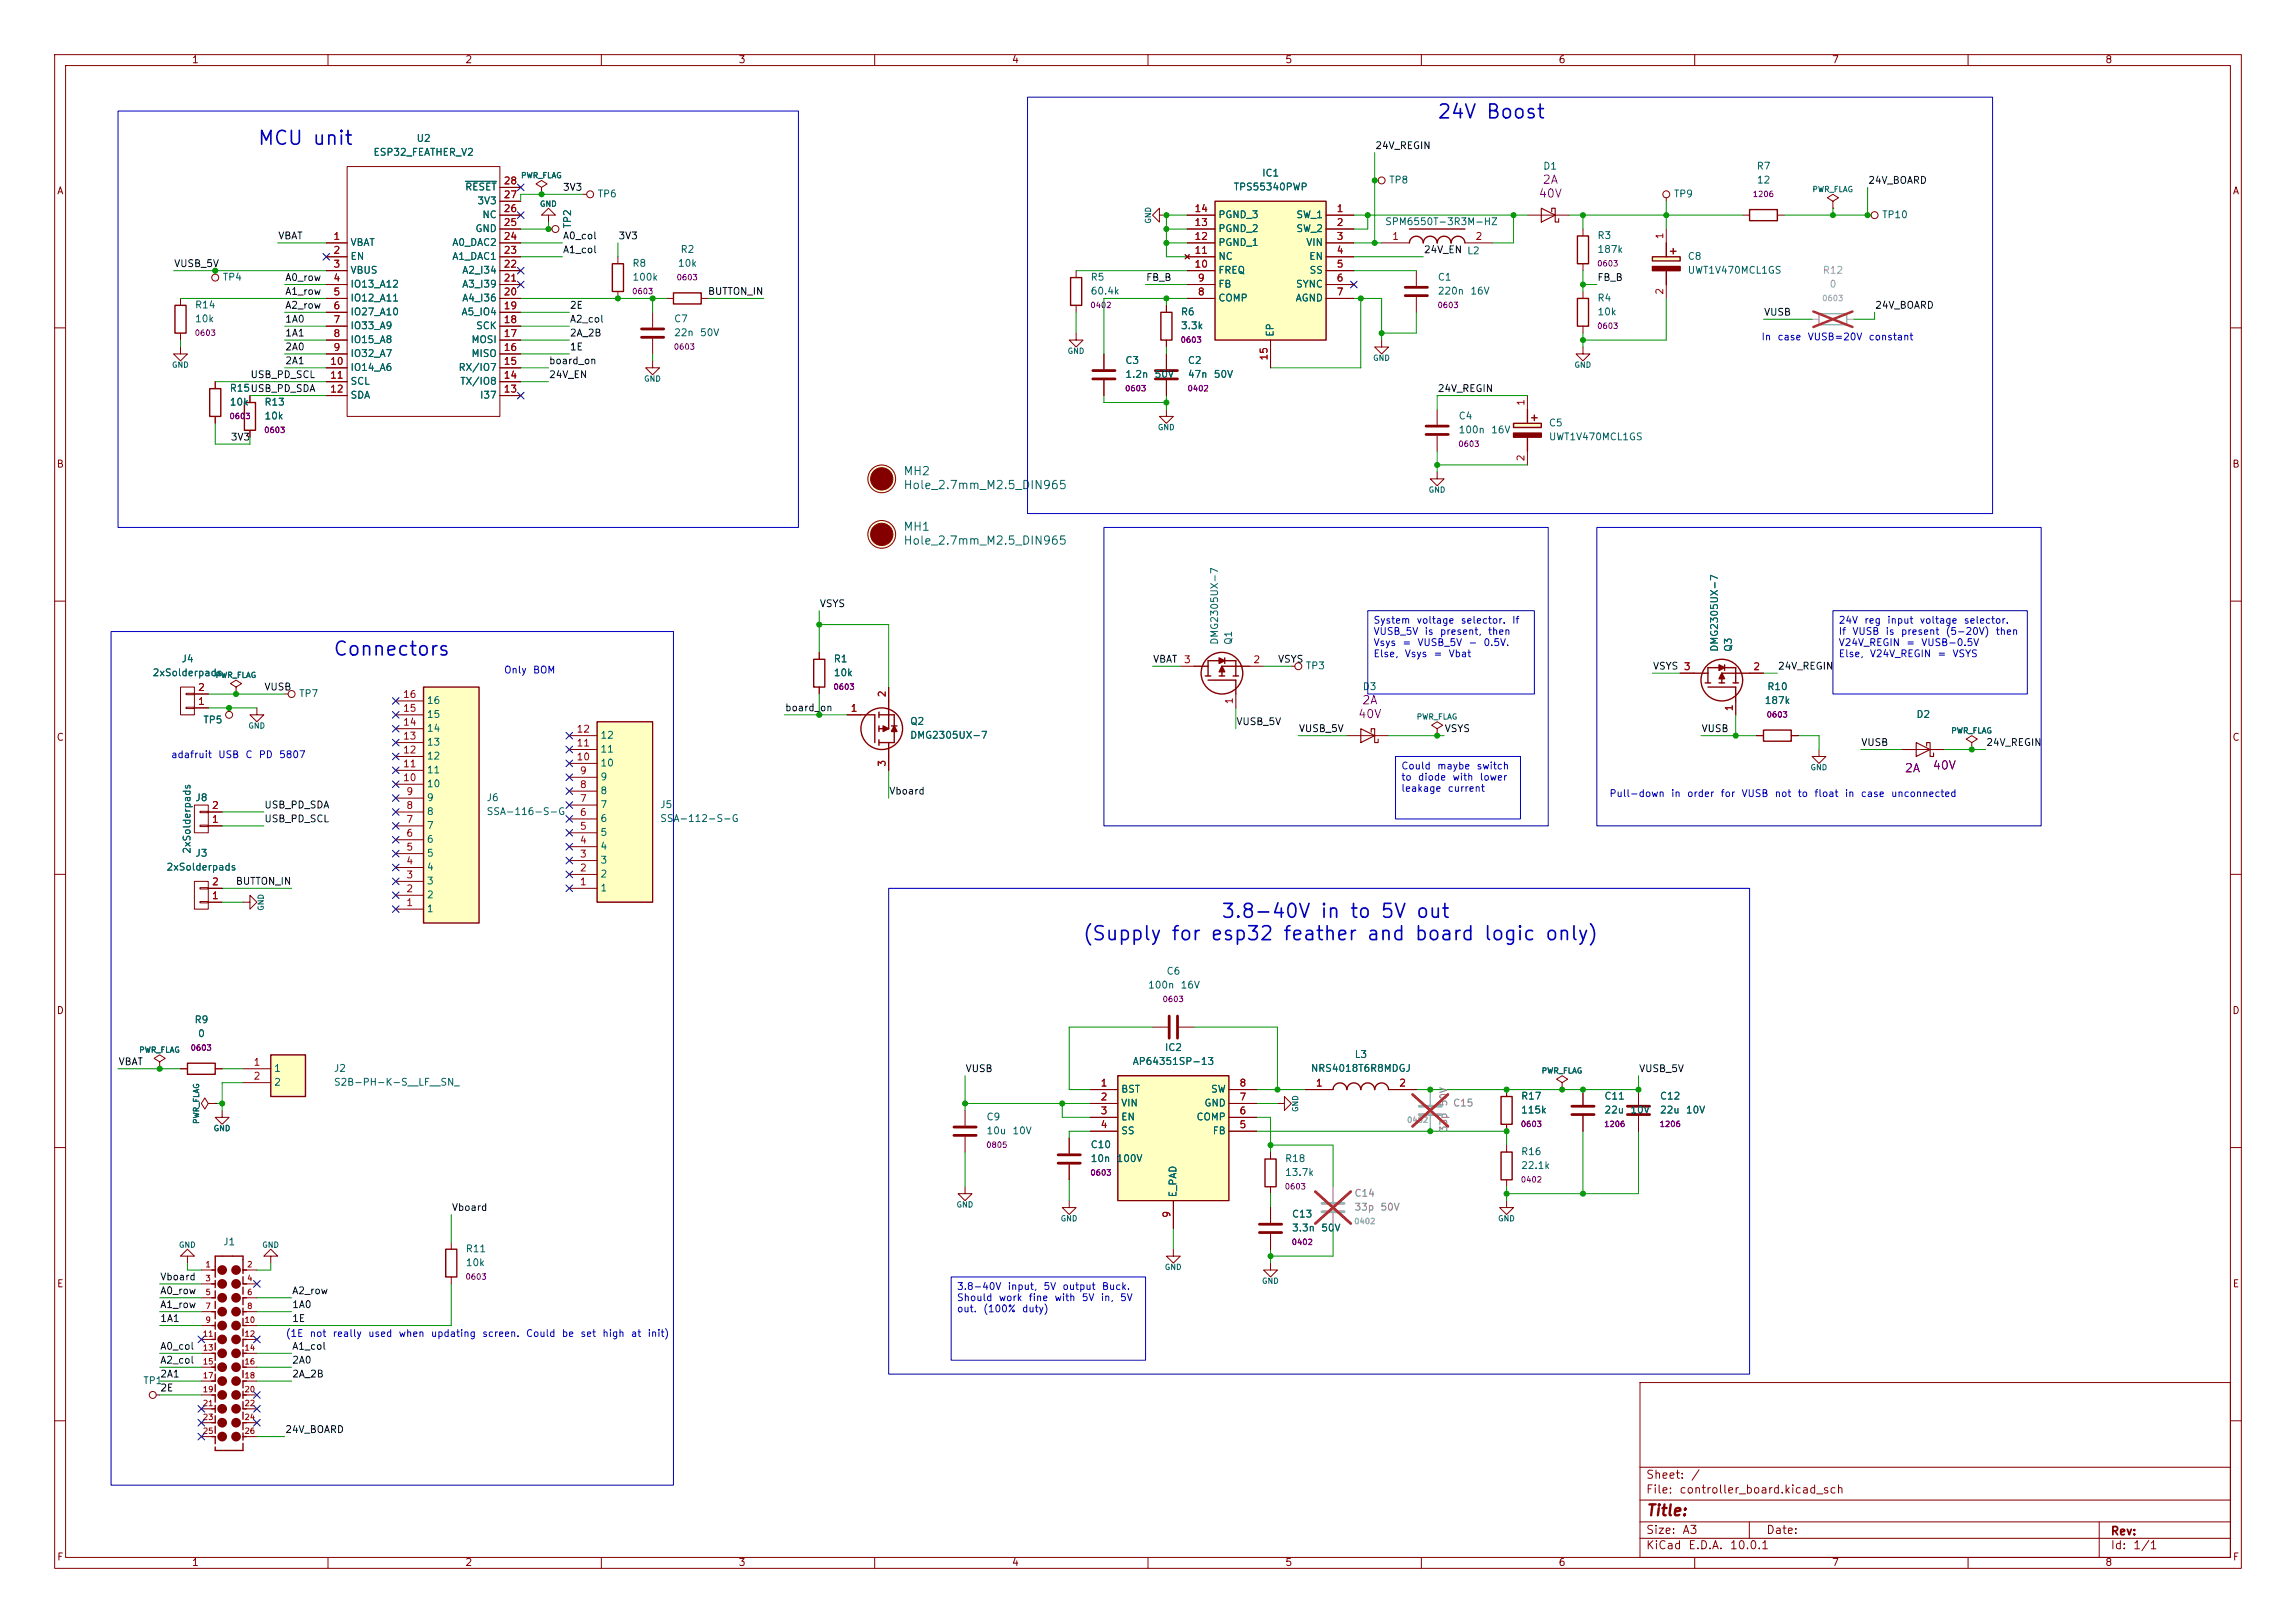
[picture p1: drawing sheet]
<svg xmlns="http://www.w3.org/2000/svg" width="420mm" height="297mm" viewBox="0 0 420 297" stroke-linecap="round" stroke-linejoin="round" font-family="sans-serif">
<defs><g id="words">
<g font-size="2.5" fill="#0000c2">
<text x="262.8" y="22.3">24V Boost</text>
<text x="47" y="27.2">MCU unit</text>
<text x="60.8" y="120.6">Connectors</text>
<text x="197.9" y="172.7">(Supply for esp32 feather and board logic only)</text>
<text x="223.2" y="168.6">3.8-40V in to 5V out</text>
</g>
<text font-size="2" fill="#840000" x="301" y="277.9">Title:</text>
<g font-size="1.5" fill="#840084">
<text x="282.1" y="34">2A</text>
<text x="281.3" y="36.6">40V</text>
<text x="248.3" y="131.8">40V</text>
<text x="249.1" y="129.3">2A</text>
<text x="348.3" y="141.7">2A</text>
<text x="353.4" y="141.2">40V</text>
</g>
<g font-size="1.5" fill="#006464">
<text x="165.2" y="87.4">MH2</text>
<text x="165.2" y="89.9">Hole_2.7mm_M2.5_DIN965</text>
<text x="165.2" y="97.5">MH1</text>
<text x="165.2" y="100.1">Hole_2.7mm_M2.5_DIN965</text>
</g>
<g font-size="1.5" fill="#840000">
<text x="301" y="273.7">File:</text>
<text x="301" y="271">Sheet:</text>
<text x="307.1" y="273.7">controller_board.kicad_sch</text>
<text x="309.2" y="271">/</text>
<text x="301" y="281.1">Size:</text>
<text x="307.6" y="281.1">A3</text>
<text x="323" y="281.1">Date:</text>
<text x="386" y="281.3">Rev:</text>
<text x="301" y="283.9">KiCad</text>
<text x="308.7" y="283.9">E.D.A.</text>
<text x="316.3" y="283.9">10.0.1</text>
<text x="386" y="283.9">Id:</text>
<text x="390.1" y="283.9">1/1</text>
</g>
<g font-size="1.3" fill="#840000">
<text x="35" y="11.9">1</text>
<text x="85" y="11.9">2</text>
<text x="135" y="11.9">3</text>
<text x="185" y="11.9">4</text>
<text x="235" y="11.9">5</text>
<text x="285" y="11.9">6</text>
<text x="335" y="11.9">7</text>
<text x="385" y="11.9">8</text>
<text x="10.3" y="35.9">A</text>
<text x="408.3" y="35.9">A</text>
<text x="10.3" y="85.9">B</text>
<text x="408.2" y="85.9">B</text>
<text x="10.3" y="135.9">C</text>
<text x="408.2" y="135.9">C</text>
<text x="10.3" y="185.9">D</text>
<text x="408.2" y="185.9">D</text>
<text x="10.3" y="235.9">E</text>
<text x="408.3" y="235.9">E</text>
<text x="10.3" y="285.9">F</text>
<text x="35" y="286.9">1</text>
<text x="85" y="286.9">2</text>
<text x="135" y="286.9">3</text>
<text x="185" y="286.9">4</text>
<text x="235" y="286.9">5</text>
<text x="285" y="286.9">6</text>
<text x="335" y="286.9">7</text>
<text x="385" y="286.9">8</text>
<text x="408.3" y="285.9">F</text>
</g>
<g font-size="1.3" fill="#006464">
<text x="68.2" y="28.8">ESP32_FEATHER_V2</text>
<text x="76.1" y="26.3">U2</text>
<text x="85" y="35.2">RESET</text>
<text x="225.6" y="35.2">TPS55340PWP</text>
<text x="230.8" y="32.6">IC1</text>
<text x="254" y="33.9">TP8</text>
<text x="282.2" y="31.3">D1</text>
<text x="321.2" y="31.3">R7</text>
<text x="321.3" y="33.9">12</text>
<text x="87.2" y="37.7">3V3</text>
<text x="88.1" y="40.2">NC</text>
<text x="104.7" y="41.9" transform="rotate(-90 104.7 41.9)">TP2</text>
<text x="109.2" y="36.4">TP6</text>
<text x="222.8" y="40.2">PGND_3</text>
<text x="237" y="40.2">SW_1</text>
<text x="253.3" y="41.5">SPM6550T-3R3M-HZ</text>
<text x="306.1" y="36.4">TP9</text>
<text x="344.2" y="40.2">TP10</text>
<text x="64" y="45.3">VBAT</text>
<text x="64" y="47.9">EN</text>
<text x="82.6" y="47.9">A1_DAC1</text>
<text x="82.6" y="45.3">A0_DAC2</text>
<text x="86.9" y="42.8">GND</text>
<text x="124.4" y="46.6">R2</text>
<text x="222.8" y="47.9">NC</text>
<text x="222.8" y="45.3">PGND_1</text>
<text x="222.8" y="42.8">PGND_2</text>
<text x="237" y="42.8">SW_2</text>
<text x="238.8" y="45.3">VIN</text>
<text x="239.4" y="47.9">EN</text>
<text x="292.1" y="44">R3</text>
<text x="292.1" y="46.6">187k</text>
<text x="308.6" y="47.9">C8</text>
<text x="40.6" y="51.7">TP4</text>
<text x="64" y="50.4">VBUS</text>
<text x="64" y="52.9">IO13_A12</text>
<text x="84.4" y="52.9">A3_I39</text>
<text x="84.4" y="50.4">A2_I34</text>
<text x="115.6" y="49.1">R8</text>
<text x="115.6" y="51.7">100k</text>
<text x="123.9" y="49.1">10k</text>
<text x="199.4" y="51.7">R5</text>
<text x="222.8" y="52.9">FB</text>
<text x="222.8" y="50.4">FREQ</text>
<text x="237" y="52.9">SYNC</text>
<text x="239.4" y="50.4">SS</text>
<text x="262.9" y="51.7">C1</text>
<text x="308.6" y="50.4">UWT1V470MCL1GS</text>
<text x="35.6" y="59.3">10k</text>
<text x="35.6" y="56.7">R14</text>
<text x="64" y="55.5">IO12_A11</text>
<text x="64" y="58">IO27_A10</text>
<text x="84.3" y="58">A5_IO4</text>
<text x="84.4" y="55.5">A4_I36</text>
<text x="123.2" y="59.3">C7</text>
<text x="199.4" y="54.2">60.4k</text>
<text x="215.9" y="58">R6</text>
<text x="222.8" y="55.5">COMP</text>
<text x="236.9" y="55.5">AGND</text>
<text x="262.9" y="54.2">220n</text>
<text x="268.8" y="54.2">16V</text>
<text x="292.1" y="55.5">R4</text>
<text x="292.1" y="58">10k</text>
<text x="64" y="60.6">IO33_A9</text>
<text x="64" y="63.1">IO15_A8</text>
<text x="64" y="65.6">IO32_A7</text>
<text x="86.1" y="65.6">MISO</text>
<text x="86.1" y="63.1">MOSI</text>
<text x="87" y="60.6">SCK</text>
<text x="123.2" y="61.8">22n</text>
<text x="127.9" y="61.8">50V</text>
<text x="215.9" y="60.6">3.3k</text>
<text x="233.3" y="61.7" transform="rotate(-90 233.3 61.7)">EP</text>
<text x="41.9" y="72">R15USB_PD_SDA</text>
<text x="41.9" y="72">R15</text>
<text x="64" y="68.2">IO14_A6</text>
<text x="64" y="70.7">SCL</text>
<text x="83.8" y="68.2">RX/IO7</text>
<text x="84.1" y="70.7">TX/IO8</text>
<text x="205.7" y="66.9">C3</text>
<text x="205.7" y="69.4">1.2n</text>
<text x="211.1" y="69.4">50V</text>
<text x="217.2" y="66.9">C2</text>
<text x="217.2" y="69.4">47n</text>
<text x="221.9" y="69.4">50V</text>
<text x="41.9" y="74.5">10k</text>
<text x="48.3" y="77.1">10k</text>
<text x="48.3" y="74.5">R13</text>
<text x="64" y="73.3">SDA</text>
<text x="87.7" y="73.3">I37</text>
<text x="266.7" y="77.1">C4</text>
<text x="266.7" y="79.6">100n</text>
<text x="272.7" y="79.6">16V</text>
<text x="283.2" y="78.3">C5</text>
<text x="283.2" y="80.9">UWT1V470MCL1GS</text>
<text x="223.1" y="118.1" transform="rotate(-90 223.1 118.1)">DMG2305UX-7</text>
<text x="225.7" y="118.1" transform="rotate(-90 225.7 118.1)">Q1</text>
<text x="314.6" y="119.4" transform="rotate(-90 314.6 119.4)">DMG2305UX-7</text>
<text x="317.1" y="119.4" transform="rotate(-90 317.1 119.4)">Q3</text>
<text x="27.8" y="124.1">2xSolderpads</text>
<text x="33.1" y="121.5">J4</text>
<text x="152.4" y="121.5">R1</text>
<text x="152.4" y="124.1">10k</text>
<text x="238.8" y="122.8">TP3</text>
<text x="54.6" y="127.9">TP7</text>
<text x="78" y="131.7">15</text>
<text x="78" y="129.1">16</text>
<text x="249.2" y="126.6">D3</text>
<text x="322.7" y="129.1">187k</text>
<text x="323.2" y="126.6">R10</text>
<text x="350.4" y="131.7">D2</text>
<text x="37.1" y="132.7">TP5</text>
<text x="78" y="136.8">13</text>
<text x="78" y="134.2">14</text>
<text x="109.7" y="135.5">12</text>
<text x="166.4" y="135.5">DMG2305UX-7</text>
<text x="166.4" y="132.9">Q2</text>
<text x="78" y="141.8">11</text>
<text x="78" y="139.3">12</text>
<text x="109.7" y="143.1">9</text>
<text x="109.7" y="140.6">10</text>
<text x="109.7" y="138">11</text>
<text x="35.6" y="146.9">J8</text>
<text x="78" y="149.5">8</text>
<text x="78" y="146.9">9</text>
<text x="78" y="144.4">10</text>
<text x="88.9" y="146.9">J6</text>
<text x="88.9" y="149.5">SSA-116-S-G</text>
<text x="109.7" y="148.2">7</text>
<text x="109.7" y="145.6">8</text>
<text x="120.7" y="148.2">J5</text>
<text x="78" y="154.5">6</text>
<text x="78" y="152">7</text>
<text x="109.7" y="155.8">4</text>
<text x="109.7" y="153.3">5</text>
<text x="109.7" y="150.7">6</text>
<text x="120.7" y="150.7">SSA-112-S-G</text>
<text x="30.3" y="159.6">2xSolderpads</text>
<text x="35.2" y="156.3" transform="rotate(-90 35.2 156.3)">2xSolderpads</text>
<text x="35.6" y="157.1">J3</text>
<text x="78" y="159.6">4</text>
<text x="78" y="157.1">5</text>
<text x="109.7" y="160.9">2</text>
<text x="109.7" y="158.3">3</text>
<text x="78" y="167.2">1</text>
<text x="78" y="164.7">2</text>
<text x="78" y="162.2">3</text>
<text x="109.7" y="163.4">1</text>
<text x="213.3" y="178.7">C6</text>
<text x="209.9" y="181.2">100n</text>
<text x="215.9" y="181.2">16V</text>
<text x="35.5" y="187.6">R9</text>
<text x="36.1" y="190.1">0</text>
<text x="50" y="196.4">1</text>
<text x="61" y="196.4">J2</text>
<text x="207.1" y="195.2">AP64351SP-13</text>
<text x="213" y="192.6">IC2</text>
<text x="239.7" y="196.4">NRS4018T6R8MDGJ</text>
<text x="247.7" y="193.9">L3</text>
<text x="50" y="199">2</text>
<text x="61" y="199">S2B-PH-K-S__LF__SN_</text>
<text x="205" y="200.3">BST</text>
<text x="205" y="202.8">VIN</text>
<text x="220.2" y="202.8">GND</text>
<text x="221.4" y="200.3">SW</text>
<text x="278.1" y="201.5">R17</text>
<text x="293.4" y="201.5">C11</text>
<text x="303.5" y="201.5">C12</text>
<text x="180.3" y="205.3">C9</text>
<text x="180.3" y="207.9">10u</text>
<text x="185.1" y="207.9">10V</text>
<text x="205" y="205.3">EN</text>
<text x="205" y="207.9">SS</text>
<text x="218.8" y="205.3">COMP</text>
<text x="221.7" y="207.9">FB</text>
<text x="278.1" y="204.1">115k</text>
<text x="293.4" y="204.1">22u</text>
<text x="298.1" y="204.1">10V</text>
<text x="303.5" y="204.1">22u</text>
<text x="308.3" y="204.1">10V</text>
<text x="199.4" y="213">10n</text>
<text x="199.4" y="210.4">C10</text>
<text x="204.1" y="213">100V</text>
<text x="235" y="213">R18</text>
<text x="235" y="215.5">13.7k</text>
<text x="278.1" y="211.7">R16</text>
<text x="278.1" y="214.2">22.1k</text>
<text x="215.5" y="219.2" transform="rotate(-90 215.5 219.2)">E_PAD</text>
<text x="236.2" y="223.1">C13</text>
<text x="236.2" y="225.7">3.3n</text>
<text x="241.6" y="225.7">50V</text>
<text x="40.7" y="228.2">J1</text>
<text x="85.1" y="232">10k</text>
<text x="85.1" y="229.5">R11</text>
<text x="26.1" y="253.6">TP1</text>
</g>
<g font-size="1.3" fill="#0f0f0f">
<text x="251.5" y="27.6">24V_REGIN</text>
<text x="102.9" y="35.2">3V3</text>
<text x="341.6" y="33.9">24V_BOARD</text>
<text x="50.8" y="44.1">VBAT</text>
<text x="102.9" y="46.6">A1_col</text>
<text x="102.9" y="44.1">A0_col</text>
<text x="113" y="44.1">3V3</text>
<text x="260.3" y="46.6">24V_EN L2</text>
<text x="31.7" y="49.2">VUSB_5V</text>
<text x="52.1" y="51.7">A0_row</text>
<text x="209.5" y="51.7">FB_B</text>
<text x="292.1" y="51.7">FB_B</text>
<text x="52.1" y="56.8">A2_row</text>
<text x="52.1" y="59.3">1A0</text>
<text x="52.1" y="54.3">A1_row</text>
<text x="104.1" y="59.3">A2_col</text>
<text x="104.1" y="56.8">2E</text>
<text x="129.4" y="54.3">BUTTON_IN</text>
<text x="322.6" y="58.1">VUSB</text>
<text x="342.9" y="56.8">24V_BOARD</text>
<text x="52.1" y="64.4">2A0</text>
<text x="52.1" y="61.9">1A1</text>
<text x="104.1" y="61.9">2A_2B</text>
<text x="104.1" y="64.4">1E</text>
<text x="45.7" y="69.5">USB_PD_SCL</text>
<text x="52.1" y="67">2A1</text>
<text x="100.3" y="67">board_on</text>
<text x="100.3" y="69.5">24V_EN</text>
<text x="262.9" y="72">24V_REGIN</text>
<text x="42.1" y="80.9">3V3</text>
<text x="149.9" y="111.4">VSYS</text>
<text x="210.8" y="121.6">VBAT</text>
<text x="233.7" y="121.6">VSYS</text>
<text x="302.3" y="122.8">VSYS 3</text>
<text x="325.1" y="122.8">24V_REGIN</text>
<text x="48.3" y="126.7">VUSB</text>
<text x="143.5" y="130.5">board_on</text>
<text x="226.1" y="133">VUSB_5V</text>
<text x="237.5" y="134.3">VUSB_5V</text>
<text x="264.2" y="134.3">VSYS</text>
<text x="311.1" y="134.3">VUSB</text>
<text x="340.4" y="136.8">VUSB</text>
<text x="363.2" y="136.8">24V_REGIN</text>
<text x="48.3" y="148.2">USB_PD_SDA</text>
<text x="162.6" y="145.7">Vboard</text>
<text x="48.3" y="150.8">USB_PD_SCL</text>
<text x="43" y="162.2">BUTTON_IN</text>
<text x="21.6" y="195.2">VBAT</text>
<text x="176.5" y="196.5">VUSB</text>
<text x="299.7" y="196.5">VUSB_5V</text>
<text x="82.5" y="221.9">Vboard</text>
<text x="29.2" y="234.6">Vboard</text>
<text x="29.2" y="237.1">A0_row</text>
<text x="29.2" y="239.7">A1_row</text>
<text x="53.3" y="239.7">1A0</text>
<text x="53.3" y="237.1">A2_row</text>
<text x="29.2" y="242.2">1A1</text>
<text x="53.3" y="242.2">1E</text>
<text x="29.2" y="247.3">A0_col</text>
<text x="29.2" y="249.8">A2_col</text>
<text x="53.3" y="249.8">2A0</text>
<text x="53.3" y="247.3">A1_col</text>
<text x="29.2" y="254.9">2E</text>
<text x="29.2" y="252.4">2A1</text>
<text x="53.3" y="252.4">2A_2B</text>
<text x="52.1" y="262.5">24V_BOARD</text>
</g>
<g font-size="1.3" fill="#a90000">
<text x="92" y="34">28</text>
<text x="92" y="41.7">25</text>
<text x="92" y="39.1">26</text>
<text x="92" y="36.6">27</text>
<text x="218.4" y="41.7">13</text>
<text x="218.4" y="39.1">14</text>
<text x="244.4" y="39.1">1</text>
<text x="244.4" y="41.7">2</text>
<text x="60.9" y="44.2">1</text>
<text x="60.9" y="46.7">2</text>
<text x="92" y="46.7">23</text>
<text x="92" y="44.2">24</text>
<text x="218.4" y="46.7">11</text>
<text x="218.4" y="44.2">12</text>
<text x="244.4" y="44.2">3</text>
<text x="244.4" y="46.7">4</text>
<text x="254.6" y="44.2">1</text>
<text x="269.8" y="44.2">2</text>
<text x="304.5" y="43.9" transform="rotate(-90 304.5 43.9)">1</text>
<text x="60.9" y="49.3">3</text>
<text x="60.9" y="51.8">4</text>
<text x="92" y="51.8">21</text>
<text x="92" y="49.3">22</text>
<text x="218.4" y="49.3">10</text>
<text x="219" y="51.8">9</text>
<text x="244.4" y="49.3">5</text>
<text x="244.4" y="51.8">6</text>
<text x="60.9" y="54.4">5</text>
<text x="60.9" y="56.9">6</text>
<text x="60.9" y="59.4">7</text>
<text x="92" y="59.4">18</text>
<text x="92" y="56.9">19</text>
<text x="92" y="54.4">20</text>
<text x="219" y="54.4">8</text>
<text x="244.4" y="54.4">7</text>
<text x="304.5" y="54" transform="rotate(-90 304.5 54)">2</text>
<text x="60.9" y="62">8</text>
<text x="60.9" y="64.5">9</text>
<text x="92" y="64.5">16</text>
<text x="92" y="62">17</text>
<text x="60.3" y="67.1">10</text>
<text x="60.3" y="69.6">11</text>
<text x="92" y="69.6">14</text>
<text x="92" y="67.1">15</text>
<text x="232.2" y="66.1" transform="rotate(-90 232.2 66.1)">15</text>
<text x="60.3" y="72.1">12</text>
<text x="92" y="72.1">13</text>
<text x="279.1" y="74.4" transform="rotate(-90 279.1 74.4)">1</text>
<text x="279.1" y="84.5" transform="rotate(-90 279.1 84.5)">2</text>
<text x="216.5" y="121.7">3</text>
<text x="229.2" y="121.7">2</text>
<text x="307.9" y="122.9">3</text>
<text x="320.6" y="122.9">2</text>
<text x="36.1" y="129.3">1</text>
<text x="36.1" y="126.7">2</text>
<text x="73.6" y="130.6">15</text>
<text x="73.6" y="128">16</text>
<text x="155.5" y="130.6">1</text>
<text x="162.3" y="127.7" transform="rotate(-90 162.3 127.7)">2</text>
<text x="225.8" y="129" transform="rotate(-90 225.8 129)">1</text>
<text x="317.2" y="130.2" transform="rotate(-90 317.2 130.2)">1</text>
<text x="73.6" y="135.6">13</text>
<text x="73.6" y="133.1">14</text>
<text x="105.4" y="136.9">11</text>
<text x="105.4" y="134.4">12</text>
<text x="73.6" y="143.3">10</text>
<text x="73.6" y="140.7">11</text>
<text x="73.6" y="138.2">12</text>
<text x="105.4" y="139.4">10</text>
<text x="106" y="142">9</text>
<text x="162.3" y="140.4" transform="rotate(-90 162.3 140.4)">3</text>
<text x="38.7" y="148.3">2</text>
<text x="74.2" y="148.3">8</text>
<text x="74.2" y="145.8">9</text>
<text x="106" y="149.6">6</text>
<text x="106" y="147.1">7</text>
<text x="106" y="144.5">8</text>
<text x="38.7" y="150.9">1</text>
<text x="74.2" y="156">5</text>
<text x="74.2" y="153.4">6</text>
<text x="74.2" y="150.9">7</text>
<text x="106" y="154.7">4</text>
<text x="106" y="152.1">5</text>
<text x="74.2" y="161">3</text>
<text x="74.2" y="158.5">4</text>
<text x="106" y="159.8">2</text>
<text x="106" y="157.2">3</text>
<text x="38.7" y="164.8">1</text>
<text x="38.7" y="162.3">2</text>
<text x="74.2" y="166.1">1</text>
<text x="74.2" y="163.6">2</text>
<text x="106" y="162.3">1</text>
<text x="46.3" y="195.3">1</text>
<text x="46.3" y="197.9">2</text>
<text x="201.2" y="199.1">1</text>
<text x="201.2" y="201.7">2</text>
<text x="226.6" y="201.7">7</text>
<text x="226.6" y="199.1">8</text>
<text x="240.6" y="199.1">1</text>
<text x="255.8" y="199.1">2</text>
<text x="201.2" y="204.2">3</text>
<text x="201.2" y="206.8">4</text>
<text x="226.6" y="206.8">5</text>
<text x="226.6" y="204.2">6</text>
<text x="214.4" y="223" transform="rotate(-90 214.4 223)">9</text>
</g>
<g font-size="1.3" fill="#989898">
<text x="333.3" y="50.4">R12</text>
<text x="334.6" y="52.9">0</text>
<text x="265" y="202.6" transform="rotate(-90 265 202.6)">50V</text>
<text x="265.7" y="202.8">C15</text>
<text x="265" y="207.3" transform="rotate(-90 265 207.3)">33p</text>
<text x="247.7" y="219.3">C14</text>
<text x="247.7" y="221.8">33p</text>
<text x="252.4" y="221.8">50V</text>
</g>
<g font-size="1.3" fill="#0000c2">
<text x="322.1" y="62.6">In</text>
<text x="325" y="62.6">case</text>
<text x="330.6" y="62.6">VUSB=20V</text>
<text x="341.7" y="62.6">constant</text>
<text x="251.1" y="114.4">System</text>
<text x="251.1" y="116.5">VUSB_5V</text>
<text x="251.1" y="118.5">Vsys</text>
<text x="256.4" y="118.5">=</text>
<text x="259" y="114.4">voltage</text>
<text x="259.2" y="118.5">VUSB_5V</text>
<text x="260.5" y="116.5">is</text>
<text x="263.3" y="116.5">present,</text>
<text x="267.1" y="114.4">selector.</text>
<text x="268.5" y="118.5">-</text>
<text x="271.2" y="118.5">0.5V.</text>
<text x="272.1" y="116.5">then</text>
<text x="276.5" y="114.4">If</text>
<text x="336.2" y="114.4">24V</text>
<text x="336.2" y="116.5">If</text>
<text x="336.2" y="118.5">V24V_REGIN</text>
<text x="338.7" y="116.5">VUSB</text>
<text x="340.9" y="114.4">reg</text>
<text x="344.8" y="116.5">is</text>
<text x="345.1" y="114.4">input</text>
<text x="347.6" y="116.5">present</text>
<text x="348.6" y="118.5">=</text>
<text x="351.1" y="114.4">voltage</text>
<text x="351.3" y="118.5">VUSB-0.5V</text>
<text x="355.8" y="116.5">(5-20V)</text>
<text x="359.1" y="114.4">selector.</text>
<text x="364.9" y="116.5">then</text>
<text x="92.1" y="123.5">Only</text>
<text x="97.4" y="123.5">BOM</text>
<text x="251.1" y="120.6">Else,</text>
<text x="256.8" y="120.6">Vsys</text>
<text x="262.1" y="120.6">=</text>
<text x="264.9" y="120.6">Vbat</text>
<text x="336.2" y="120.6">Else,</text>
<text x="341.9" y="120.6">V24V_REGIN</text>
<text x="354.3" y="120.6">=</text>
<text x="357" y="120.6">VSYS</text>
<text x="31.2" y="139">adafruit</text>
<text x="39.8" y="139">USB</text>
<text x="44.8" y="139">C</text>
<text x="47.2" y="139">PD</text>
<text x="50.9" y="139">5807</text>
<text x="256.2" y="141.1">Could</text>
<text x="256.2" y="143.2">to</text>
<text x="259.3" y="143.2">diode</text>
<text x="262.8" y="141.1">maybe</text>
<text x="265.6" y="143.2">with</text>
<text x="270" y="141.1">switch</text>
<text x="270.6" y="143.2">lower</text>
<text x="256.2" y="145.2">leakage</text>
<text x="264.7" y="145.2">current</text>
<text x="294.3" y="146.2">Pull-down</text>
<text x="305.6" y="146.2">in</text>
<text x="308.5" y="146.2">order</text>
<text x="314.6" y="146.2">for</text>
<text x="318.5" y="146.2">VUSB</text>
<text x="324.5" y="146.2">not</text>
<text x="328.7" y="146.2">to</text>
<text x="331.8" y="146.2">float</text>
<text x="337.3" y="146.2">in</text>
<text x="340.3" y="146.2">case</text>
<text x="345.8" y="146.2">unconnected</text>
<text x="174.9" y="236.4">3.8-40V</text>
<text x="174.9" y="238.4">Should</text>
<text x="182.6" y="238.4">work</text>
<text x="184.2" y="236.4">input,</text>
<text x="188" y="238.4">fine</text>
<text x="190.8" y="236.4">5V</text>
<text x="192.8" y="238.4">with</text>
<text x="194.2" y="236.4">output</text>
<text x="197.8" y="238.4">5V</text>
<text x="201.2" y="238.4">in,</text>
<text x="201.5" y="236.4">Buck.</text>
<text x="204.8" y="238.4">5V</text>
<text x="52.2" y="245">(1E</text>
<text x="56.5" y="245">not</text>
<text x="60.7" y="245">really</text>
<text x="67.2" y="245">used</text>
<text x="72.8" y="245">when</text>
<text x="78.7" y="245">updating</text>
<text x="88.1" y="245">screen.</text>
<text x="96.1" y="245">Could</text>
<text x="102.7" y="245">be</text>
<text x="106.1" y="245">set</text>
<text x="110.1" y="245">high</text>
<text x="115.3" y="245">at</text>
<text x="118.3" y="245">init)</text>
<text x="174.9" y="240.4">out.</text>
<text x="179.7" y="240.4">(100%</text>
<text x="186.8" y="240.4">duty)</text>
</g>
<g font-size="1" fill="#006464">
<text x="95.2" y="32.9">PWR_FLAG</text>
<text x="331.4" y="35.4">PWR_FLAG</text>
<text x="98.7" y="38.1">GND</text>
<text x="210.8" y="41" transform="rotate(-90 210.8 41)">GND</text>
<text x="195.2" y="65">GND</text>
<text x="31.4" y="67.5">GND</text>
<text x="117.7" y="70.1">GND</text>
<text x="251.1" y="66.3">GND</text>
<text x="287.9" y="67.5">GND</text>
<text x="211.7" y="79">GND</text>
<text x="261.2" y="90.4">GND</text>
<text x="39.3" y="124.3">PWR_FLAG</text>
<text x="259" y="131.9">PWR_FLAG</text>
<text x="45.3" y="133.6">GND</text>
<text x="356.8" y="134.5">PWR_FLAG</text>
<text x="331.1" y="141.2">GND</text>
<text x="48.5" y="166.8" transform="rotate(-90 48.5 166.8)">GND</text>
<text x="25.4" y="192.9">PWR_FLAG</text>
<text x="281.9" y="196.7">PWR_FLAG</text>
<text x="237.7" y="203.6" transform="rotate(-90 237.7 203.6)">GND</text>
<text x="36.7" y="205.8" transform="rotate(-90 36.7 205.8)">PWR_FLAG</text>
<text x="39" y="207.2">GND</text>
<text x="174.9" y="221.2">GND</text>
<text x="193.9" y="223.7">GND</text>
<text x="273.9" y="223.7">GND</text>
<text x="32.6" y="228.6">GND</text>
<text x="47.9" y="228.6">GND</text>
<text x="213" y="232.6">GND</text>
<text x="230.8" y="235.2">GND</text>
</g>
<g font-size="1" fill="#840084">
<text x="320.5" y="36.3">1206</text>
<text x="123.7" y="51.5">0603</text>
<text x="292.1" y="49">0603</text>
<text x="115.5" y="54.1">0603</text>
<text x="199.4" y="56.6">0402</text>
<text x="262.9" y="56.6">0603</text>
<text x="35.5" y="61.7">0603</text>
<text x="123.2" y="64.2">0603</text>
<text x="215.9" y="63">0603</text>
<text x="292.1" y="60.4">0603</text>
<text x="205.7" y="71.9">0603</text>
<text x="217.1" y="71.9">0402</text>
<text x="41.9" y="76.9">0603</text>
<text x="48.2" y="79.5">0603</text>
<text x="266.7" y="82">0603</text>
<text x="152.4" y="126.5">0603</text>
<text x="323.1" y="131.5">0603</text>
<text x="212.6" y="183.6">0603</text>
<text x="34.8" y="192.5">0603</text>
<text x="278.1" y="206.5">0603</text>
<text x="293.3" y="206.5">1206</text>
<text x="303.5" y="206.5">1206</text>
<text x="180.3" y="210.3">0805</text>
<text x="199.4" y="215.4">0603</text>
<text x="234.9" y="217.9">0603</text>
<text x="278.1" y="216.6">0402</text>
<text x="236.2" y="228.1">0402</text>
<text x="85.1" y="234.4">0603</text>
</g>
<g font-size="1" fill="#a1a1a1">
<text x="333.2" y="55.3">0603</text>
<text x="257.3" y="205.7">0402</text>
<text x="247.6" y="224.3">0402</text>
</g>
<g font-size="1" fill="#a90000">
<text x="37.5" y="232.2">1</text>
<text x="45.1" y="232.2">2</text>
<text x="37.5" y="234.7">3</text>
<text x="37.5" y="237.2">5</text>
<text x="37.5" y="239.8">7</text>
<text x="45.1" y="234.7">4</text>
<text x="45.1" y="237.2">6</text>
<text x="45.1" y="239.8">8</text>
<text x="37" y="244.9">11</text>
<text x="37.5" y="242.3">9</text>
<text x="44.6" y="242.3">10</text>
<text x="44.6" y="244.9">12</text>
<text x="37" y="247.4">13</text>
<text x="37" y="249.9">15</text>
<text x="44.6" y="247.4">14</text>
<text x="44.6" y="249.9">16</text>
<text x="37" y="252.5">17</text>
<text x="37" y="255">19</text>
<text x="37" y="257.6">21</text>
<text x="44.6" y="252.5">18</text>
<text x="44.6" y="255">20</text>
<text x="44.6" y="257.6">22</text>
<text x="37" y="260.1">23</text>
<text x="37" y="262.6">25</text>
<text x="44.6" y="260.1">24</text>
<text x="44.6" y="262.6">26</text>
</g>
</g></defs>
<g fill="none" stroke="#840000" stroke-width=".18">
<path d="M10 10h400v277h-400zM12 12h396v273h-396zM60 10v2M110 10v2M160 10v2M210 10v2M260 10v2M310 10v2M360 10v2M289.6 41.9v1.3M289.6 48.3v1.2M10 60h2"/>
<path d="M408 60h2M10 110h2M408 110h2M10 160h2M408 160h2M10 210h2M408 210h2M300 253h108v32h-108zM10 260h2M300 278.5h108M300 274.5h108M300 268.5h108"/>
<path d="M320 278.5v3M384 278.5v6.5M408 260h2M60 285v2M110 285v2M160 285v2M210 285v2M260 285v2M300 281.5h108M310 285v2M360 285v2"/>
</g>
<path d="M288.5 43.2h2.1v5.1h-2.1z" fill="none" stroke="#840000" stroke-width=".25"/>
<path d="M204.5 196.9h20.3v22.8h-20.3z" fill="#ffffc2"/>
<g fill="none" stroke="#840000" stroke-width=".25">
<path d="M112 48.3h2v5h-2zM123.2 53.6h5.1v2h-5.1zM195.8 50.8h2.1v5.1h-2.1zM212.3 57.2h2.1v5h-2.1zM257.8 44.5a1.27 1.27 0 0 1 1.3-1.3 1.27 1.27 0 0 1 1.2 1.3 1.27 1.27 0 0 1 1.3-1.3 1.27 1.27 0 0 1 1.3 1.3 1.27 1.27 0 0 1 1.3-1.3 1.27 1.27 0 0 1 1.2 1.3 1.27 1.27 0 0 1 1.3-1.3 1.27 1.27 0 0 1 1.3 1.3M257.8 41.9h10.2M38.4 71.1h2v5.1h-2zM148.8 120.7h2.1v5h-2.1zM309.9 123.2h2.5M311.9 125h1M312.4 125.7h5.1v2.6M314.5 125h1"/>
<path d="M314.5 122.2h-2.1v2.8M315.5 122.2h2v2.8M315.5 121.7v1M317 125h1M320 123.2h-5v1.8M322.6 133.6h5.1v2h-5.1zM204.5 196.9h20.3v22.8h-20.3z"/>
<circle cx="315" cy="124.5" r="3.8"/>
</g>
<g fill="none" stroke="#840000" stroke-width=".18">
<path d="M63.5 30.5h27.9v45.7h-27.9zM91.4 39.4h3.8M91.4 36.8h3.8M91.4 34.3h3.8M99.1 34.3l1-.6-1-.7-1.1 .7 1.1 .6v1.3M99.1 35.6h.1M100.3 39.4h1.3l-1.3-1.3-1.2 1.3h1.2v1.2M106.7 35.6h.6M212.1 39.4v-1.3l-1.3 1.3 1.3 1.2v-1.2h1.3M251.5 33h.6M39.4 49.5v.7M59.7 44.5h3.8"/>
<path d="M59.7 47h3.8M59.7 49.5h3.8M59.7 52.1h3.8M59.7 54.6h3.8M59.7 57.2h3.8M59.7 59.7h3.8M91.4 44.5h3.8M91.4 41.9h3.8M91.4 47h3.8M91.4 49.5h3.8M91.4 52.1h3.8M91.4 54.6h3.8"/>
<path d="M91.4 57.2h3.8M91.4 59.7h3.8M100.3 41.9h.7M113 47v1.3M113 53.3v1.3M119.4 57.2v2.7M121.9 54.6h1.3M128.3 54.6h1.2M196.8 49.5v1.3M196.8 55.9v1.3M213.4 55.9v1.3M252.7 44.5h5.1"/>
<path d="M259.1 49.5v2.8M259.1 54.4v2.8M268 44.5h5M33 63.5v1.3h1.3l-1.3 1.2-1.3-1.2h1.3M39.4 69.9v1.2M39.4 76.2v1.3M59.7 62.2h3.8M59.7 64.8h3.8M59.7 67.3h3.8M59.7 69.9h3.8M59.7 72.4h3.8M91.4 62.2h3.8"/>
<path d="M91.4 64.8h3.8M91.4 67.3h3.8M91.4 69.9h3.8M91.4 72.4h3.8M119.4 66v1.3h1.2l-1.2 1.3-1.3-1.3h1.3M119.4 62v2.8M196.8 61v1.2h1.3l-1.3 1.3-1.2-1.3h1.2M213.4 62.2v1.3M262.9 74.9v2.8M262.9 79.8v2.8M262.9 86.4v1.2h1.3l-1.3 1.3-1.3-1.3h1.3M149.9 119.4v1.3"/>
<path d="M149.9 125.7v1.3M307.3 123.2h2.6M317.5 128.3v2.5M320 123.2h2.6M321.3 134.6h1.3M327.7 134.6h1.2M332.7 137.2v1.2h1.3l-1.3 1.3-1.2-1.3h1.2M348 137.2h7.6M360.7 135.9l1-.6-1-.7-1 .7 1 .6v1.3M360.7 137.2h.1M199.4 199.4h5.1M224.8 199.4h5.1"/>
<path d="M285.7 198.1l1.1-.6-1.1-.6-1 .6 1 .6v1.3M285.7 199.4h.1M289.6 199.4v2.8M299.7 199.4v2.8M199.4 201.9h5.1M199.4 204.5h5.1M199.4 207h5.1M214.6 219.7v5.1M224.8 201.9h5.1M224.8 204.5h5.1M224.8 207h5.1M289.6 204.2v2.8"/>
<path d="M299.7 204.2v2.8"/>
<circle cx="107.9" cy="35.6" r=".63"/>
<circle cx="252.7" cy="33" r=".63"/>
<circle cx="39.4" cy="50.8" r=".63"/>
<circle cx="101.6" cy="41.9" r=".63"/>
<circle cx="161.3" cy="87.6" r="2.54"/>
</g>
<path d="M257 52.6h4.1M257 54.1h4.1M117.3 60.2h4.1M117.3 61.7h4.1M260.9 78h4M260.9 79.5h4M287.5 202.4h4.1M287.5 204h4.1M297.7 202.4h4.1M297.7 204h4.1" fill="none" stroke="#840000" stroke-width=".51"/>
<path d="M85.1 33.2h5.7" fill="none" stroke="#006464" stroke-width=".18"/>
<circle cx="161.3" cy="87.6" r="2.54" fill="#ffffc2" stroke="#ffffc2" stroke-width=".18"/>
<circle cx="161.3" cy="87.6" r="2.03" fill="#840000" stroke="#840000" stroke-width=".18"/>
<g fill="#840000" stroke="#840000" stroke-width=".25">
<path d="M315 123.2l.5 1h-1z"/>
<path d="M314.5 121.7l1 .5-1 .5z"/>
</g>
<path d="M350.5 135.9l2.6 1.3-2.6 1.2zM352.4 136.5v-.6h.7v2.5h.6v-.6" fill="none" stroke="#840000" stroke-width=".2"/>
<path d="M49.5 193h6.4v7.7h-6.4z" fill="#ffffc2"/>
<g fill="none" stroke="#840000" stroke-width=".25">
<path d="M157.5 130.8h2.5v5.1M160.8 130.8h2.8v2M160.8 130.3v1M160.8 132.8v1.1M160.8 135.4v1M162.6 128.3v5.1h-1.8M162.6 135.9v2.5M163.1 132.8h1M163.6 133.9v2h-2.8M49.5 193h6.4v7.7h-6.4z"/>
<circle cx="161.3" cy="133.3" r="3.8"/>
</g>
<g fill="none" stroke="#840000" stroke-width=".18">
<path d="M154.9 130.8h2.6M162.6 125.7v2.6M162.6 138.4v2.6M35.6 161.3h2.5v5.1h-2.5zM36.6 165h1.5v.2h-1.5zM36.6 162.4h1.5v.3h-1.5zM38.1 165.1h2.5M38.1 162.6h2.5M44.4 195.6h5.1M44.4 198.1h5.1M176.5 217.2v1.2h1.3l-1.3 1.3-1.2-1.3h1.2M176.5 203.2v2.8"/>
<path d="M176.5 208v2.8"/>
</g>
<path d="M174.5 206.2h4.1M174.5 207.8h4.1" fill="none" stroke="#840000" stroke-width=".51"/>
<g fill="#840000" stroke="#840000" stroke-width=".25">
<path d="M161.5 132.8l1.1 .6-1.1 .5z"/>
<path d="M163.6 132.8l.5 1.1h-1z"/>
</g>
<path d="M77.5 125.7h10.1v43.2h-10.1z" fill="#ffffc2"/>
<path d="M77.5 125.7h10.1v43.2h-10.1z" fill="none" stroke="#840000" stroke-width=".25"/>
<g fill="none" stroke="#840000" stroke-width=".18">
<path d="M201.9 64.8v2.8M201.9 69.6v2.8M213.4 74.9v1.3h1.2l-1.2 1.3-1.3-1.3h1.3M213.4 64.8v2.8M213.4 69.6v2.8M72.4 138.4h5.1M72.4 135.9h5.1M72.4 133.4h5.1M72.4 130.8h5.1M72.4 128.3h5.1M72.4 158.8h5.1M72.4 156.2h5.1"/>
<path d="M72.4 153.7h5.1M72.4 151.1h5.1M72.4 148.6h5.1M72.4 146.1h5.1M72.4 143.5h5.1M72.4 141h5.1M72.4 166.4h5.1M72.4 163.8h5.1M72.4 161.3h5.1"/>
</g>
<path d="M199.9 67.8h4.1M199.9 69.3h4.1M211.3 67.8h4.1M211.3 69.3h4.1" fill="none" stroke="#840000" stroke-width=".51"/>
<path d="M109.2 132.1h10.2v33h-10.2z" fill="#ffffc2"/>
<g fill="none" stroke="#840000" stroke-width=".25">
<path d="M109.2 132.1h10.2v33h-10.2zM38.7 232.4h.7M38.7 234.9h.7M38.7 237.5h.7M39.4 234.3v1.3M39.4 236.2v1.3M39.4 238.1v1.3M40 232.4h.6M40 234.9h.6M40 237.5h.6M43.2 232.4h.6M43.2 234.9h.6"/>
<path d="M43.2 237.5h.6M44.4 233v-3.1h-5v3.8M44.4 233.6v1.3h.7M44.4 235.5v1.4M44.4 237.5v1.3M44.4 239.4v1.3M44.4 232.4h.7M44.4 237.5h.7M38.7 240h.7v1.3M38.7 247.6h.7v1.4M38.7 255.3h.7v1.3M38.7 242.6h.7"/>
<path d="M38.7 245.1h.7M38.7 250.2h.7M38.7 257.8h.7M39.4 241.9v1.3M39.4 243.8v1.3M39.4 245.7v1.4M39.4 249.6v1.3M39.4 251.5v1.3l-.7-.1M39.4 253.4v1.3M39.4 257.2v1.3M39.4 259.1v1.3M40 240h.6"/>
<path d="M40 242.6h.6M40 245.1h.6M40 247.6h.6M40 250.2h.6M40 252.7h.6M40 255.3h.6M40 257.8h.6M43.2 240h.6M43.2 242.6h.6M43.2 245.1h.6M43.2 247.6h.6M43.2 250.2h.6"/>
<path d="M43.2 252.7h.6M43.2 255.3h.6M43.2 257.8h.6M44.4 241.3v1.3h.7M44.4 243.2v1.3M44.4 245.1v1.3M44.4 247v1.3M44.4 248.9v1.3h.7M44.4 250.8v1.3M44.4 252.7v1.3M44.4 254.6v1.3M44.4 256.5v1.3h.7"/>
<path d="M44.4 258.4v1.3M44.4 240h.7M44.4 245.1h.7M44.4 247.6h.7M44.4 252.7h.7M44.4 255.3h.7M38.7 262.9h.7v1.3M38.7 260.3h.7M39.4 261v1.3M40 260.3h.6M40 262.9h.6M43.2 260.3h.6"/>
<path d="M43.2 262.9h.6M44.4 264.1v1.3h-5v-.6M44.4 260.3v1.3M44.4 262.2v1.3M44.4 260.3h.7M44.4 262.9h.7"/>
</g>
<g fill="none" stroke="#840000" stroke-width=".18">
<path d="M279.4 39.4h7.6M104.1 139.7h5.1M104.1 137.2h5.1M104.1 134.6h5.1M35.6 147.3h2.5v5.1h-2.5zM36.6 151h1.5v.3h-1.5zM36.6 148.5h1.5v.2h-1.5zM38.1 151.1h2.5M38.1 148.6h2.5M104.1 157.5h5.1M104.1 154.9h5.1M104.1 152.4h5.1"/>
<path d="M104.1 149.9h5.1M104.1 147.3h5.1M104.1 144.8h5.1M104.1 142.2h5.1M104.1 162.6h5.1M104.1 160h5.1M38.1 201.9l-.6-1-.7 1 .7 1 .6-1h1.3M39.4 201.9h.1M40.6 203.2v1.3h1.3l-1.3 1.2-1.2-1.2h1.2M36.8 232.4h2.6M36.8 234.9h2.6M36.8 237.5h2.6"/>
<path d="M44.4 232.4h2.6M44.4 234.9h2.6M44.4 237.5h2.6M28.6 255.3h.6M36.8 240h2.6M36.8 242.6h2.6M36.8 245.1h2.6M36.8 247.6h2.6M36.8 250.2h2.6M36.8 252.7h2.6M36.8 255.3h2.6M36.8 257.8h2.6"/>
<path d="M44.4 240h2.6M44.4 242.6h2.6M44.4 245.1h2.6M44.4 247.6h2.6M44.4 250.2h2.6M44.4 252.7h2.6M44.4 255.3h2.6M44.4 257.8h2.6M36.8 260.3h2.6M36.8 262.9h2.6M44.4 260.3h2.6M44.4 262.9h2.6"/>
<circle cx="27.9" cy="255.3" r=".63"/>
</g>
<g fill="#840000" stroke="#840000" stroke-width=".63">
<circle cx="43.2" cy="232.4" r=".57"/>
<circle cx="40.6" cy="232.4" r=".57"/>
<circle cx="43.2" cy="234.9" r=".57"/>
<circle cx="40.6" cy="234.9" r=".57"/>
<circle cx="43.2" cy="237.5" r=".57"/>
<circle cx="40.6" cy="237.5" r=".57"/>
<circle cx="43.2" cy="240" r=".57"/>
<circle cx="40.6" cy="240" r=".57"/>
<circle cx="43.2" cy="242.6" r=".57"/>
<circle cx="40.6" cy="242.6" r=".57"/>
<circle cx="43.2" cy="245.1" r=".57"/>
<circle cx="40.6" cy="245.1" r=".57"/>
<circle cx="43.2" cy="247.6" r=".57"/>
<circle cx="40.6" cy="247.6" r=".57"/>
<circle cx="43.2" cy="250.2" r=".57"/>
<circle cx="40.6" cy="250.2" r=".57"/>
<circle cx="43.2" cy="252.7" r=".57"/>
<circle cx="40.6" cy="252.7" r=".57"/>
<circle cx="43.2" cy="255.3" r=".57"/>
<circle cx="40.6" cy="255.3" r=".57"/>
<circle cx="43.2" cy="257.8" r=".57"/>
<circle cx="40.6" cy="257.8" r=".57"/>
<circle cx="43.2" cy="260.3" r=".57"/>
<circle cx="40.6" cy="260.3" r=".57"/>
<circle cx="43.2" cy="262.9" r=".57"/>
<circle cx="40.6" cy="262.9" r=".57"/>
</g>
<path d="M281.9 38.1l2.6 1.3-2.6 1.2zM283.8 38.7v-.6h.7v2.5h.6v-.6" fill="none" stroke="#840000" stroke-width=".2"/>
<path d="M222.2 36.8h20.4v25.4h-20.4z" fill="#ffffc2"/>
<path d="M222.2 36.8h20.4v25.4h-20.4zM34.3 194.6h5.1v2h-5.1z" fill="none" stroke="#840000" stroke-width=".25"/>
<g fill="none" stroke="#840000" stroke-width=".18">
<path d="M217.2 39.4h5M242.6 39.4h5M341.6 39.4h.7M216.8 46.6l.8 .8M217.2 41.9h5M217.2 44.5h5M217.2 47h5M217.2 49.5h5M217.2 52.1h5M217.2 54.6h5M217.6 46.6l-.8 .8M242.6 41.9h5"/>
<path d="M242.6 44.5h5M242.6 47h5M242.6 49.5h5M242.6 52.1h5M242.6 54.6h5M232.4 62.2v5.1M33 195.6h1.3M39.4 195.6h1.2"/>
<circle cx="342.9" cy="39.4" r=".63"/>
</g>
<path d="M276.9 77.5h5v.7h-5z" fill="#ffffc2"/>
<path d="M320 38.4h5.1v2h-5.1zM288.5 54.6h2.1v5.1h-2.1zM276.9 77.5h5v.7h-5zM279.4 74.9v2.6M280.2 76.5h1M280.7 75.9v1.1M279.4 80v2.6M81.5 228.6h2.1v5.1h-2.1z" fill="none" stroke="#840000" stroke-width=".25"/>
<path d="M276.9 79.2h5v.8h-5z" fill="#840000" stroke="#840000" stroke-width=".25"/>
<path d="M318.8 39.4h1.2M325.1 39.4h1.3M289.6 53.3v1.3M289.6 59.7v1.3M279.4 72.4v2.5M289.6 63.5v1.3h1.2l-1.2 1.2-1.3-1.2h1.3M279.4 82.6v2.5M82.5 227.3v1.3M82.5 233.7v1.2" fill="none" stroke="#840000" stroke-width=".18"/>
<path d="M332.7 57.4h5.1v2h-5.1z" fill="none" stroke="#a1a1a1" stroke-width=".25"/>
<path d="M331.5 58.4h1.2M337.8 58.4h1.3" fill="none" stroke="#a1a1a1" stroke-width=".18"/>
<path d="M331.7 57l7.2 2.8M338.9 57l-7.2 2.8" fill="none" stroke="#e12e31" stroke-width=".46"/>
<path d="M302.3 47h5v.8h-5z" fill="#ffffc2"/>
<g fill="none" stroke="#840000" stroke-width=".25">
<path d="M32 55.9h2v5.1h-2zM302.3 47h5v.8h-5zM304.8 44.5v2.5M304.8 49.5v2.6M305.6 46h1M306.1 45.5v1M44.7 73.7h2v5h-2zM218.4 121.9h2.6M220.5 123.7h1M221 124.5h5.1v2.5M223 123.7h1M223 120.9h-2v2.8"/>
<path d="M224 120.9h2.1v2.8M224 120.4v1M225.6 123.7h1M228.6 121.9h-5.1v1.8M243.8 199.4a1.27 1.27 0 0 1 1.3-1.2 1.27 1.27 0 0 1 1.3 1.2 1.27 1.27 0 0 1 1.2-1.2 1.27 1.27 0 0 1 1.3 1.2 1.27 1.27 0 0 1 1.3-1.2 1.27 1.27 0 0 1 1.3 1.2 1.27 1.27 0 0 1 1.2-1.2 1.27 1.27 0 0 1 1.3 1.2M231.4 212.1h2v5.1h-2zM274.6 210.8h2v5.1h-2zM274.6 200.7h2v5h-2z"/>
<circle cx="223.5" cy="123.2" r="3.8"/>
</g>
<g fill="#840000" stroke="#840000" stroke-width=".25">
<path d="M302.3 48.8h5v.7h-5z"/>
<path d="M223.5 121.9l.5 1h-1z"/>
<path d="M223 120.4l1 .5-1 .5z"/>
</g>
<g fill="none" stroke="#840000" stroke-width=".18">
<path d="M91.4 39.4h3.8M91.4 36.8h3.8M91.4 34.3h3.8M99.1 35.6h.1M217.2 39.4h5M242.6 39.4h5M304.8 36.2v.6M335.3 36.8l1-.6-1-.6-1 .6 1 .6v1.3M335.3 38.1h.1M33 54.6v1.3M59.7 44.5h3.8M59.7 47h3.8"/>
<path d="M59.7 49.5h3.8M59.7 52.1h3.8M59.7 54.6h3.8M59.7 57.2h3.8M59.7 59.7h3.8M91.4 41.9h3.8M91.4 44.5h3.8M91.4 47h3.8M91.4 49.5h3.8M91.4 52.1h3.8M91.4 54.6h3.8M91.4 57.2h3.8"/>
<path d="M91.4 59.7h3.8M100.3 41.9h.7M213.4 55.9v1.3M216.8 46.6l.8 .8M217.2 41.9h5M217.2 44.5h5M217.2 47h5M217.2 49.5h5M217.2 52.1h5M217.2 54.6h5M217.6 46.6l-.8 .8M242.6 41.9h5"/>
<path d="M242.6 44.5h5M242.6 47h5M242.6 49.5h5M242.6 52.1h5M242.6 54.6h5M304.8 41.9v2.6M304.8 52.1v2.5M33 61v1.2M39.4 69.9v1.2M39.4 76.2v1.3M45.7 72.4v1.3M45.7 78.7v1.3"/>
<path d="M59.7 62.2h3.8M59.7 64.8h3.8M59.7 67.3h3.8M59.7 69.9h3.8M59.7 72.4h3.8M91.4 62.2h3.8M91.4 64.8h3.8M91.4 67.3h3.8M91.4 69.9h3.8M91.4 72.4h3.8M201.9 64.8v2.8M201.9 69.6v2.8"/>
<path d="M213.4 62.2v1.3M213.4 64.8v2.8M213.4 69.6v2.8M232.4 62.2v5.1M252.7 62.2v1.3h1.3l-1.3 1.3-1.2-1.3h1.2M149.9 119.4v1.3M33 125.7h2.6v5.1h-2.6zM34 129.4h1.6v.3h-1.6zM34 126.9h1.6v.2h-1.6zM35.6 127h2.5M35.6 129.5h2.5M41.9 129.5v.7"/>
<path d="M43.2 125.7l1-.6-1-.6-1 .6 1 .6v1.3M43.2 127h.1M47 129.5v1.3h1.3l-1.3 1.3-1.3-1.3h1.3M52.1 127h.6M149.9 125.7v1.3M154.9 130.8h2.6M162.6 125.7v2.6M162.6 138.4v2.6M215.9 121.9h2.5M226.1 127v2.5M228.6 121.9h2.5M236.2 121.9h.7"/>
<path d="M246.4 134.6h7.6M262.9 133.4l1-.7-1-.6-1 .6 1 .7v1.2M262.9 134.6h.1M307.3 123.2h2.6M317.5 128.3v2.5M320 123.2h2.6M321.3 134.6h1.3M327.7 134.6h1.2M348 137.2h2.5M353.1 137.2h2.5M360.7 137.2h.1M38.1 151.1h2.5"/>
<path d="M38.1 148.6h2.5M38.1 165.1h2.5M38.1 162.6h2.5M44.4 165.1h1.3v-1.3l1.3 1.3-1.3 1.3v-1.3M29.2 194.3l1-.6-1-.7-1 .7 1 .6v1.3M29.2 195.6h.1M33 195.6h1.3M39.4 195.6h1.2M199.4 199.4h5.1M210.8 188h2.8M215.6 188h2.8M224.8 199.4h5.1"/>
<path d="M238.8 199.4h5M254 199.4h5.1M275.6 199.4v1.3M285.7 199.4h.1M289.6 199.4v2.8M299.7 199.4v2.8M39.4 201.9h.1M195.6 219.7v1.3h1.2l-1.2 1.2-1.3-1.2h1.3M195.6 208.3v2.8M195.6 213.1v2.8M199.4 201.9h5.1M199.4 204.5h5.1"/>
<path d="M199.4 207h5.1M214.6 219.7v5.1M224.8 201.9h5.1M224.8 204.5h5.1M224.8 207h5.1M232.4 210.8v1.3M232.4 217.2v1.2M233.7 201.9h1.2v-1.2l1.3 1.2-1.3 1.3v-1.3M275.6 219.7v1.3h1.3l-1.3 1.2-1.3-1.2h1.3M275.6 205.7v1.3M275.6 209.6v1.2M275.6 215.9v1.3"/>
<path d="M289.6 204.2v2.8M299.7 204.2v2.8M34.3 229.9h1.3l-1.3-1.3-1.3 1.3h1.3v1.2M49.5 229.9h1.3l-1.3-1.3-1.2 1.3h1.2v1.2M214.6 228.6v1.3h1.3l-1.3 1.2-1.2-1.2h1.2M232.4 231.1v1.3h1.3l-1.3 1.3-1.3-1.3h1.3M232.4 221v2.8M232.4 225.8v2.8"/>
<circle cx="304.8" cy="35.6" r=".63"/>
<circle cx="161.3" cy="97.8" r="2.54"/>
<circle cx="41.9" cy="130.8" r=".63"/>
<circle cx="53.3" cy="127" r=".63"/>
<circle cx="237.5" cy="121.9" r=".63"/>
</g>
<path d="M213.9 185.9v4.1M215.4 185.9v4.1M193.5 211.3h4.1M193.5 212.9h4.1M230.4 225.6h4M230.4 224h4" fill="none" stroke="#840000" stroke-width=".51"/>
<circle cx="161.3" cy="97.8" r="2.54" fill="#ffffc2" stroke="#ffffc2" stroke-width=".18"/>
<circle cx="161.3" cy="97.8" r="2.03" fill="#840000" stroke="#840000" stroke-width=".18"/>
<path d="M248.9 133.4l2.6 1.2-2.6 1.3zM250.8 134v-.6h.7v2.5h.6v-.6" fill="none" stroke="#840000" stroke-width=".2"/>
<path d="M259.6 204h4.1M259.6 202.4h4.1M241.8 221.7h4.1M241.8 220.2h4.1" fill="none" stroke="#a1a1a1" stroke-width=".51"/>
<path d="M261.6 199.4v2.8M243.8 217.2v2.8M261.6 204.2v2.8M243.8 222v2.8" fill="none" stroke="#a1a1a1" stroke-width=".18"/>
<path d="M240.6 218.1l6.5 5.8M247.1 218.1l-6.5 5.8M258.4 200.3l6.5 5.8M264.9 200.3l-6.5 5.8" fill="none" stroke="#e12e31" stroke-width=".46"/>
<g fill="none" stroke="#009600" stroke-width=".18">
<path d="M106.7 35.6h-11.5v1.2M217.2 39.4h-3.8v7.6h3.8M247.6 39.4h31.8M250.2 39.4v2.5h-2.6M251.5 27.9v16.6M276.9 39.4v5.1h-3.9M287 39.4h31.8M289.6 39.4v2.5M304.8 36.8v5.1M335.3 38.1v1.3M341.6 34.3v5.1h-15.2M31.7 49.5h28"/>
<path d="M33 54.6h26.7M50.8 44.5h8.9M52.1 57.2h7.6M52.1 52.1h7.6M52.1 59.7h7.6M95.2 44.5h7.7M95.2 47h7.7M95.2 54.6h26.7M95.2 57.2h8.9M95.2 59.7h8.9M100.3 40.6v1.3h-5.1M113 44.5v2.5"/>
<path d="M119.4 54.6v2.6M129.5 54.6h10.2M196.8 49.5h20.4M196.8 57.2v3.8M209.5 52.1h7.7M213.4 44.5h3.8M213.4 54.6v1.3M213.4 41.9h3.8M217.2 54.6h-15.3v10.2M247.6 44.5h5.1M247.6 54.6h5.1v7.6M247.6 49.5h11.5"/>
<path d="M247.6 47h12.7M248.9 54.6v12.7h-16.5M259.1 57.2v3.8h-6.4M289.6 49.5v3.8M289.6 52.1h2.5M304.8 54.6v7.6h-15.2M322.6 58.4h8.9M342.9 57.2v1.2h-3.8M33 62.2v1.3M39.4 69.9h20.3M39.4 77.5v3.8h6.3v-1.3M45.7 72.4h14"/>
<path d="M52.1 62.2h7.6M52.1 67.3h7.6M52.1 64.8h7.6M95.2 69.9h5.1M95.2 62.2h8.9M95.2 67.3h5.1M95.2 64.8h8.9M119.4 64.8v1.2M201.9 72.4v1.3h11.5M213.4 63.5v1.3M213.4 72.4v2.5M279.4 72.4h-16.5v2.5"/>
<path d="M289.6 61v2.5M262.9 85.1h16.5M262.9 82.6v3.8M149.9 114.3h12.7v11.4M149.9 111.8v7.6M38.1 127h14M38.1 129.5h8.9M143.5 130.8h11.4M149.9 127v3.8M210.8 121.9h5.1M226.1 129.5v3.9M231.1 121.9h5.1"/>
<path d="M237.5 134.6h8.9M254 134.6h10.2M302.3 123.2h5M311.1 134.6h10.2M317.5 130.8v3.8M322.6 123.2h2.5M328.9 134.6h3.8v2.6M340.4 137.2h7.6M355.6 137.2h7.6M40.6 148.6h7.7M40.6 151.1h7.7M162.6 141v5.1"/>
<path d="M40.6 165.1h3.8M40.6 162.6h12.7M21.6 195.6h11.4M40.6 195.6h3.8M44.4 198.1h-3.8v5.1M176.5 196.9v6.3M210.8 188h-15.2v11.4h3.8M218.4 188h15.3v11.4M229.9 199.4h8.9M299.7 196.9v2.5h-40.6M39.4 201.9h1.2M176.5 201.9h22.9"/>
<path d="M176.5 210.8v6.4M194.3 201.9v2.6h5.1M195.6 215.9v3.8M199.4 207h-3.8v1.3M229.9 201.9h3.8M229.9 204.5h2.5v6.3M229.9 207h45.7v2.6M232.4 209.6h11.4v7.6M232.4 218.4v2.6M275.6 217.2v2.5M289.6 207v11.4M299.7 207v11.4h-24.1"/>
<path d="M29.2 237.5h7.6M29.2 234.9h7.6M34.3 231.1v1.3h2.5M47 237.5h6.3M49.5 231.1v1.3h-2.5M82.5 234.9v7.7h-35.5M82.5 222.2v5.1M214.6 224.8v3.8M232.4 228.6v2.5M243.8 224.8v5.1h-11.4M29.2 255.3h7.6M29.2 247.6h7.6"/>
<path d="M29.2 250.2h7.6M29.2 252.7h7.6M29.2 242.6h7.6M29.2 240h7.6M47 247.6h6.3M47 250.2h6.3M47 252.7h6.3M47 240h6.3M47 262.9h5.1"/>
</g>
<g fill="none" stroke="#000084" stroke-width=".18">
<path d="M94.6 33.7l1.3 1.2M94.6 38.8l1.3 1.2M95.9 33.7l-1.3 1.2M95.9 38.8l-1.3 1.2M59.1 46.4l1.2 1.2M60.3 46.4l-1.2 1.2M94.6 48.9l1.3 1.2M94.6 51.5l1.3 1.2M95.9 48.9l-1.3 1.2M95.9 51.5l-1.3 1.2M247 51.5l1.3 1.2M248.3 51.5l-1.3 1.2"/>
<path d="M94.6 71.8l1.3 1.2M95.9 71.8l-1.3 1.2M71.8 132.7l1.2 1.3M71.8 135.3l1.2 1.2M71.8 130.2l1.2 1.2M71.8 127.7l1.2 1.2M71.8 137.8l1.2 1.2M73 132.7l-1.2 1.3M73 135.3l-1.2 1.2M73 130.2l-1.2 1.2M73 127.7l-1.2 1.2M73 137.8l-1.2 1.2"/>
<path d="M103.5 136.6l1.2 1.2M103.5 134l1.2 1.2M103.5 139.1l1.2 1.2M104.7 136.6l-1.2 1.2M104.7 134l-1.2 1.2M104.7 139.1l-1.2 1.2M71.8 148l1.2 1.2M71.8 150.5l1.2 1.2M71.8 153.1l1.2 1.2M71.8 158.1l1.2 1.3M71.8 155.6l1.2 1.2M71.8 142.9l1.2 1.2"/>
<path d="M71.8 145.4l1.2 1.3M71.8 140.4l1.2 1.2M73 148l-1.2 1.2M73 150.5l-1.2 1.2M73 153.1l-1.2 1.2M73 158.1l-1.2 1.3M73 155.6l-1.2 1.2M73 142.9l-1.2 1.2M73 145.4l-1.2 1.3M73 140.4l-1.2 1.2M103.5 141.6l1.2 1.2M103.5 144.2l1.2 1.2"/>
<path d="M103.5 151.8l1.2 1.2M103.5 146.7l1.2 1.2M103.5 149.3l1.2 1.2M103.5 154.3l1.2 1.2M103.5 156.9l1.2 1.2M103.5 159.4l1.2 1.2M104.7 141.6l-1.2 1.2M104.7 144.2l-1.2 1.2M104.7 151.8l-1.2 1.2M104.7 146.7l-1.2 1.2M104.7 149.3l-1.2 1.2M104.7 154.3l-1.2 1.2"/>
<path d="M104.7 156.9l-1.2 1.2M104.7 159.4l-1.2 1.2M71.8 160.7l1.2 1.2M71.8 163.2l1.2 1.2M71.8 165.8l1.2 1.2M73 165.8l-1.2 1.2M73 160.7l-1.2 1.2M73 163.2l-1.2 1.2M103.5 162l1.2 1.2M104.7 162l-1.2 1.2M46.4 234.3l1.2 1.3M47.6 234.3l-1.2 1.3"/>
<path d="M36.2 259.7l1.2 1.3M36.2 257.2l1.2 1.2M36.2 244.5l1.2 1.2M37.4 259.7l-1.2 1.3M37.4 257.2l-1.2 1.2M37.4 244.5l-1.2 1.2M46.4 257.2l1.2 1.2M46.4 259.7l1.2 1.3M46.4 254.7l1.2 1.2M46.4 244.5l1.2 1.2M47.6 257.2l-1.2 1.2M47.6 259.7l-1.2 1.3"/>
<path d="M47.6 244.5l-1.2 1.2M47.6 254.7l-1.2 1.2M36.2 262.3l1.2 1.2M37.4 262.3l-1.2 1.2"/>
</g>
<path d="M188 17.8h176.5v76.2h-176.5zM21.6 20.3h124.4v76.2h-124.4zM201.9 96.5h81.3v54.6h-81.3zM292.1 96.5h81.3v54.6h-81.3zM20.3 115.6h102.9v156.2h-102.9zM250.2 111.8h30.5v15.2h-30.5zM335.3 111.8h35.5v15.2h-35.5zM255.3 138.4h22.8v11.5h-22.8zM162.6 162.6h157.4v88.9h-157.4zM174 233.7h35.5v15.2h-35.5z" fill="none" stroke="#0000c2" stroke-width=".18"/>
<path d="M85.1 33.2h5.7" fill="none" stroke="#006464" stroke-width=".18"/>
<g fill="#009600" stroke="#009600" stroke-width=".18">
<circle cx="289.6" cy="62.2" r=".46"/>
<circle cx="289.6" cy="52.1" r=".46"/>
<circle cx="289.6" cy="39.4" r=".46"/>
<circle cx="304.8" cy="39.4" r=".46"/>
<circle cx="341.6" cy="39.4" r=".46"/>
<circle cx="335.3" cy="39.4" r=".46"/>
<circle cx="275.6" cy="207" r=".46"/>
<circle cx="275.6" cy="218.4" r=".46"/>
<circle cx="317.5" cy="134.6" r=".46"/>
<circle cx="262.9" cy="134.6" r=".46"/>
<circle cx="262.9" cy="85.1" r=".46"/>
<circle cx="289.6" cy="199.4" r=".46"/>
<circle cx="285.7" cy="199.4" r=".46"/>
<circle cx="289.6" cy="218.4" r=".46"/>
<circle cx="299.7" cy="199.4" r=".46"/>
<circle cx="261.6" cy="207" r=".46"/>
<circle cx="275.6" cy="199.4" r=".46"/>
<circle cx="261.6" cy="199.4" r=".46"/>
<circle cx="276.9" cy="39.4" r=".46"/>
<circle cx="250.2" cy="39.4" r=".46"/>
<circle cx="232.4" cy="209.6" r=".46"/>
<circle cx="232.4" cy="229.9" r=".46"/>
<circle cx="251.5" cy="44.5" r=".46"/>
<circle cx="360.7" cy="137.2" r=".46"/>
<circle cx="233.7" cy="199.4" r=".46"/>
<circle cx="194.3" cy="201.9" r=".46"/>
<circle cx="251.5" cy="33" r=".46"/>
<circle cx="252.7" cy="61" r=".46"/>
<circle cx="248.9" cy="54.6" r=".46"/>
<circle cx="213.4" cy="39.4" r=".46"/>
<circle cx="213.4" cy="54.6" r=".46"/>
<circle cx="213.4" cy="41.9" r=".46"/>
<circle cx="213.4" cy="44.5" r=".46"/>
<circle cx="149.9" cy="114.3" r=".46"/>
<circle cx="213.4" cy="73.7" r=".46"/>
<circle cx="149.9" cy="130.8" r=".46"/>
<circle cx="119.4" cy="54.6" r=".46"/>
<circle cx="100.3" cy="41.9" r=".46"/>
<circle cx="99.1" cy="35.6" r=".46"/>
<circle cx="113" cy="54.6" r=".46"/>
<circle cx="41.9" cy="129.5" r=".46"/>
<circle cx="43.2" cy="127" r=".46"/>
<circle cx="39.4" cy="49.5" r=".46"/>
<circle cx="176.5" cy="201.9" r=".46"/>
<circle cx="29.2" cy="195.6" r=".46"/>
<circle cx="40.6" cy="201.9" r=".46"/>
</g>
<use href="#words"/>
</svg>
